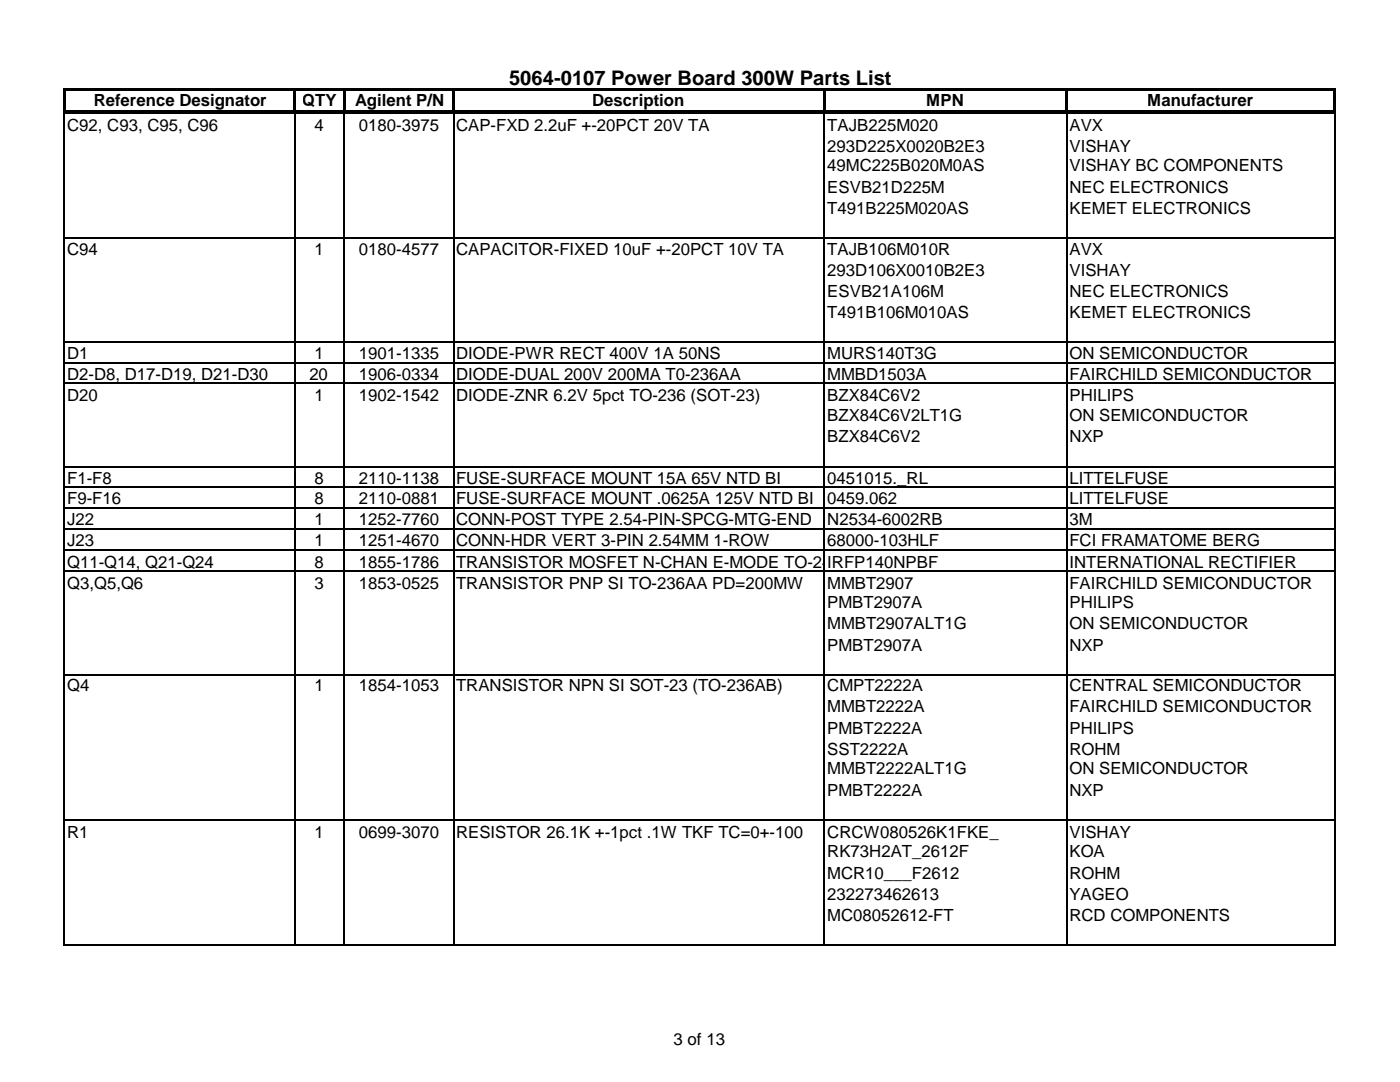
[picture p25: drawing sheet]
<svg xmlns="http://www.w3.org/2000/svg" width="279mm" height="216mm" viewBox="0 0 279 216" stroke-linecap="round" stroke-linejoin="round" font-family="sans-serif">
<defs><g id="words">
<text font-size="4" x="101.6" y="16.9">5064-0107 Power Board 300W Parts List</text>
<g font-size="3.3">
<text x="18.7" y="21.2">Reference Designator</text>
<text x="60.3" y="21.2">QTY</text>
<text x="70.9" y="21.2">Agilent P/N</text>
<text x="118.2" y="21.2">Description</text>
<text x="184.9" y="21.2">MPN</text>
<text x="229" y="21.2">Manufacturer</text>
<text x="13.4" y="26.1">C92, C93, C95, C96</text>
<text x="62.8" y="26.1">4</text>
<text x="71.6" y="26.1">0180-3975</text>
<text x="91" y="26.1">CAP-FXD 2.2uF +-20PCT 20V TA</text>
<text x="165.1" y="26.1">TAJB225M020</text>
<text x="213.4" y="26.1">AVX</text>
<text x="165.1" y="30.3">293D225X0020B2E3</text>
<text x="165.1" y="34.2">49MC225B020M0AS</text>
<text x="213.4" y="30.3">VISHAY</text>
<text x="213.4" y="34.2">VISHAY BC COMPONENTS</text>
<text x="165.1" y="38.5">ESVB21D225M</text>
<text x="213.4" y="38.5">NEC ELECTRONICS</text>
<text x="165.1" y="42.7">T491B225M020AS</text>
<text x="213.4" y="42.7">KEMET ELECTRONICS</text>
<text x="13.4" y="50.8">C94</text>
<text x="62.8" y="50.8">1</text>
<text x="71.6" y="50.8">0180-4577</text>
<text x="91" y="50.8">CAPACITOR-FIXED 10uF +-20PCT 10V TA</text>
<text x="165.1" y="50.8">TAJB106M010R</text>
<text x="213.4" y="50.8">AVX</text>
<text x="165.1" y="55">293D106X0010B2E3</text>
<text x="165.1" y="59.3">ESVB21A106M</text>
<text x="213.4" y="55">VISHAY</text>
<text x="213.4" y="59.3">NEC ELECTRONICS</text>
<text x="165.1" y="63.5">T491B106M010AS</text>
<text x="213.4" y="63.5">KEMET ELECTRONICS</text>
<text x="13.4" y="71.6">D1</text>
<text x="62.8" y="71.6">1</text>
<text x="71.6" y="71.6">1901-1335</text>
<text x="91" y="71.6">DIODE-PWR RECT 400V 1A 50NS</text>
<text x="165.1" y="71.6">MURS140T3G</text>
<text x="213.4" y="71.6">ON SEMICONDUCTOR</text>
<text x="13.4" y="75.8">D2-D8, D17-D19, D21-D30</text>
<text x="61.7" y="75.8">20</text>
<text x="71.6" y="75.8">1906-0334</text>
<text x="91" y="75.8">DIODE-DUAL 200V 200MA T0-236AA</text>
<text x="165.1" y="75.8">MMBD1503A</text>
<text x="213.4" y="75.8">FAIRCHILD SEMICONDUCTOR</text>
<text x="13.4" y="80.1">D20</text>
<text x="62.8" y="80.1">1</text>
<text x="71.6" y="80.1">1902-1542</text>
<text x="91" y="80.1">DIODE-ZNR 6.2V 5pct TO-236 (SOT-23)</text>
<text x="165.1" y="80.1">BZX84C6V2</text>
<text x="165.1" y="84">BZX84C6V2LT1G</text>
<text x="213.4" y="80.1">PHILIPS</text>
<text x="213.4" y="84">ON SEMICONDUCTOR</text>
<text x="165.1" y="88.2">BZX84C6V2</text>
<text x="213.4" y="88.2">NXP</text>
<text x="13.4" y="96.7">F1-F8</text>
<text x="13.4" y="100.5">F9-F16</text>
<text x="62.8" y="96.7">8</text>
<text x="62.8" y="100.5">8</text>
<text x="71.6" y="96.7">2110-1138</text>
<text x="71.6" y="100.5">2110-0881</text>
<text x="91" y="96.7">FUSE-SURFACE MOUNT 15A 65V NTD BI</text>
<text x="91" y="100.5">FUSE-SURFACE MOUNT .0625A 125V NTD BI</text>
<text x="165.1" y="96.7">0451015._RL</text>
<text x="165.1" y="100.5">0459.062</text>
<text x="213.4" y="96.7">LITTELFUSE</text>
<text x="213.4" y="100.5">LITTELFUSE</text>
<text x="13.4" y="104.8">J22</text>
<text x="62.8" y="104.8">1</text>
<text x="71.6" y="104.8">1252-7760</text>
<text x="91" y="104.8">CONN-POST TYPE 2.54-PIN-SPCG-MTG-END</text>
<text x="165.1" y="104.8">N2534-6002RB</text>
<text x="213.4" y="104.8">3M</text>
<text x="13.4" y="109">J23</text>
<text x="13.4" y="113.2">Q11-Q14, Q21-Q24</text>
<text x="62.8" y="109">1</text>
<text x="62.8" y="113.2">8</text>
<text x="71.6" y="109">1251-4670</text>
<text x="71.6" y="113.2">1855-1786</text>
<text x="91" y="109">CONN-HDR VERT 3-PIN 2.54MM 1-ROW</text>
<text x="91" y="113.2">TRANSISTOR MOSFET N-CHAN E-MODE TO-247</text>
<text x="165.1" y="109">68000-103HLF</text>
<text x="165.1" y="113.2">IRFP140NPBF</text>
<text x="213.4" y="109">FCI FRAMATOME BERG</text>
<text x="213.4" y="113.2">INTERNATIONAL RECTIFIER</text>
<text x="13.4" y="117.5">Q3,Q5,Q6</text>
<text x="62.8" y="117.5">3</text>
<text x="71.6" y="117.5">1853-0525</text>
<text x="91" y="117.5">TRANSISTOR PNP SI TO-236AA PD=200MW</text>
<text x="165.1" y="117.5">MMBT2907</text>
<text x="213.4" y="117.5">FAIRCHILD SEMICONDUCTOR</text>
<text x="165.1" y="121.4">PMBT2907A</text>
<text x="165.1" y="125.6">MMBT2907ALT1G</text>
<text x="213.4" y="121.4">PHILIPS</text>
<text x="213.4" y="125.6">ON SEMICONDUCTOR</text>
<text x="165.1" y="129.8">PMBT2907A</text>
<text x="213.4" y="129.8">NXP</text>
<text x="13.4" y="137.9">Q4</text>
<text x="62.8" y="137.9">1</text>
<text x="71.6" y="137.9">1854-1053</text>
<text x="91" y="137.9">TRANSISTOR NPN SI SOT-23 (TO-236AB)</text>
<text x="165.1" y="137.9">CMPT2222A</text>
<text x="213.4" y="137.9">CENTRAL SEMICONDUCTOR</text>
<text x="165.1" y="142.2">MMBT2222A</text>
<text x="213.4" y="142.2">FAIRCHILD SEMICONDUCTOR</text>
<text x="165.1" y="146.4">PMBT2222A</text>
<text x="213.4" y="146.4">PHILIPS</text>
<text x="165.1" y="150.6">SST2222A</text>
<text x="165.1" y="154.5">MMBT2222ALT1G</text>
<text x="213.4" y="150.6">ROHM</text>
<text x="213.4" y="154.5">ON SEMICONDUCTOR</text>
<text x="165.1" y="158.8">PMBT2222A</text>
<text x="213.4" y="158.8">NXP</text>
<text x="13.4" y="167.2">R1</text>
<text x="62.8" y="167.2">1</text>
<text x="71.6" y="167.2">0699-3070</text>
<text x="91" y="167.2">RESISTOR 26.1K +-1pct .1W TKF TC=0+-100</text>
<text x="165.1" y="167.2">CRCW080526K1FKE_</text>
<text x="213.4" y="167.2">VISHAY</text>
<text x="165.1" y="171.1">RK73H2AT_2612F</text>
<text x="213.4" y="171.1">KOA</text>
<text x="165.1" y="175.3">MCR10___F2612</text>
<text x="165.1" y="179.6">232273462613</text>
<text x="213.4" y="175.3">ROHM</text>
<text x="213.4" y="179.6">YAGEO</text>
<text x="165.1" y="183.8">MC08052612-FT</text>
<text x="213.4" y="183.8">RCD COMPONENTS</text>
<text x="134.4" y="208.5">3 of 13</text>
</g>
</g></defs>
<g fill="#000">
<path d="M12.5 17.6h.6v5h-.6zM13.1 17.6h253.6v.6h-253.6zM58.5 18.2h.6v4.4h-.6zM68.4 18.2h.6v4.4h-.6zM90.2 18.2h.6v4.4h-.6zM164.2 18.2h.6v4.4h-.6zM212.6 18.2h.6v4.4h-.6zM266.1 18.2h.6v4.4h-.6zM12.7 22.6h.3v.1h-.3zM13.1 22h253.6v.6h-253.6zM58.7 22.6h.3v.1h-.3zM68.6 22.6h.3v.1h-.3z"/>
<path d="M90.4 22.6h.3v.1h-.3zM164.3 22.6h.3v.1h-.3zM212.8 22.6h.3v.1h-.3zM266.2 22.6h.3v.1h-.3z"/>
</g>
<g fill="none" stroke="#000" stroke-width=".29">
<path d="M12.8 22.4v166.3M13 22.6h253.5M58.9 22.7v166M68.7 22.7v166M90.5 22.7v166M164.5 22.7v166M212.9 22.7v166M266.4 22.7v166M13 68.2h253.5M13 72.4h253.5M13 76.5h253.5M13 93.1h253.5"/>
<path d="M13 97.3h253.5M13 101.4h253.5M13 105.6h253.5M13 109.7h253.5M13 113.9h253.5M13 134.6h253.5M13 163.6h253.5M13 188.5h253.5"/>
</g>
<path d="M13 47.5h253.5" fill="none" stroke="#000" stroke-width=".3"/>
<use href="#words"/>
</svg>
